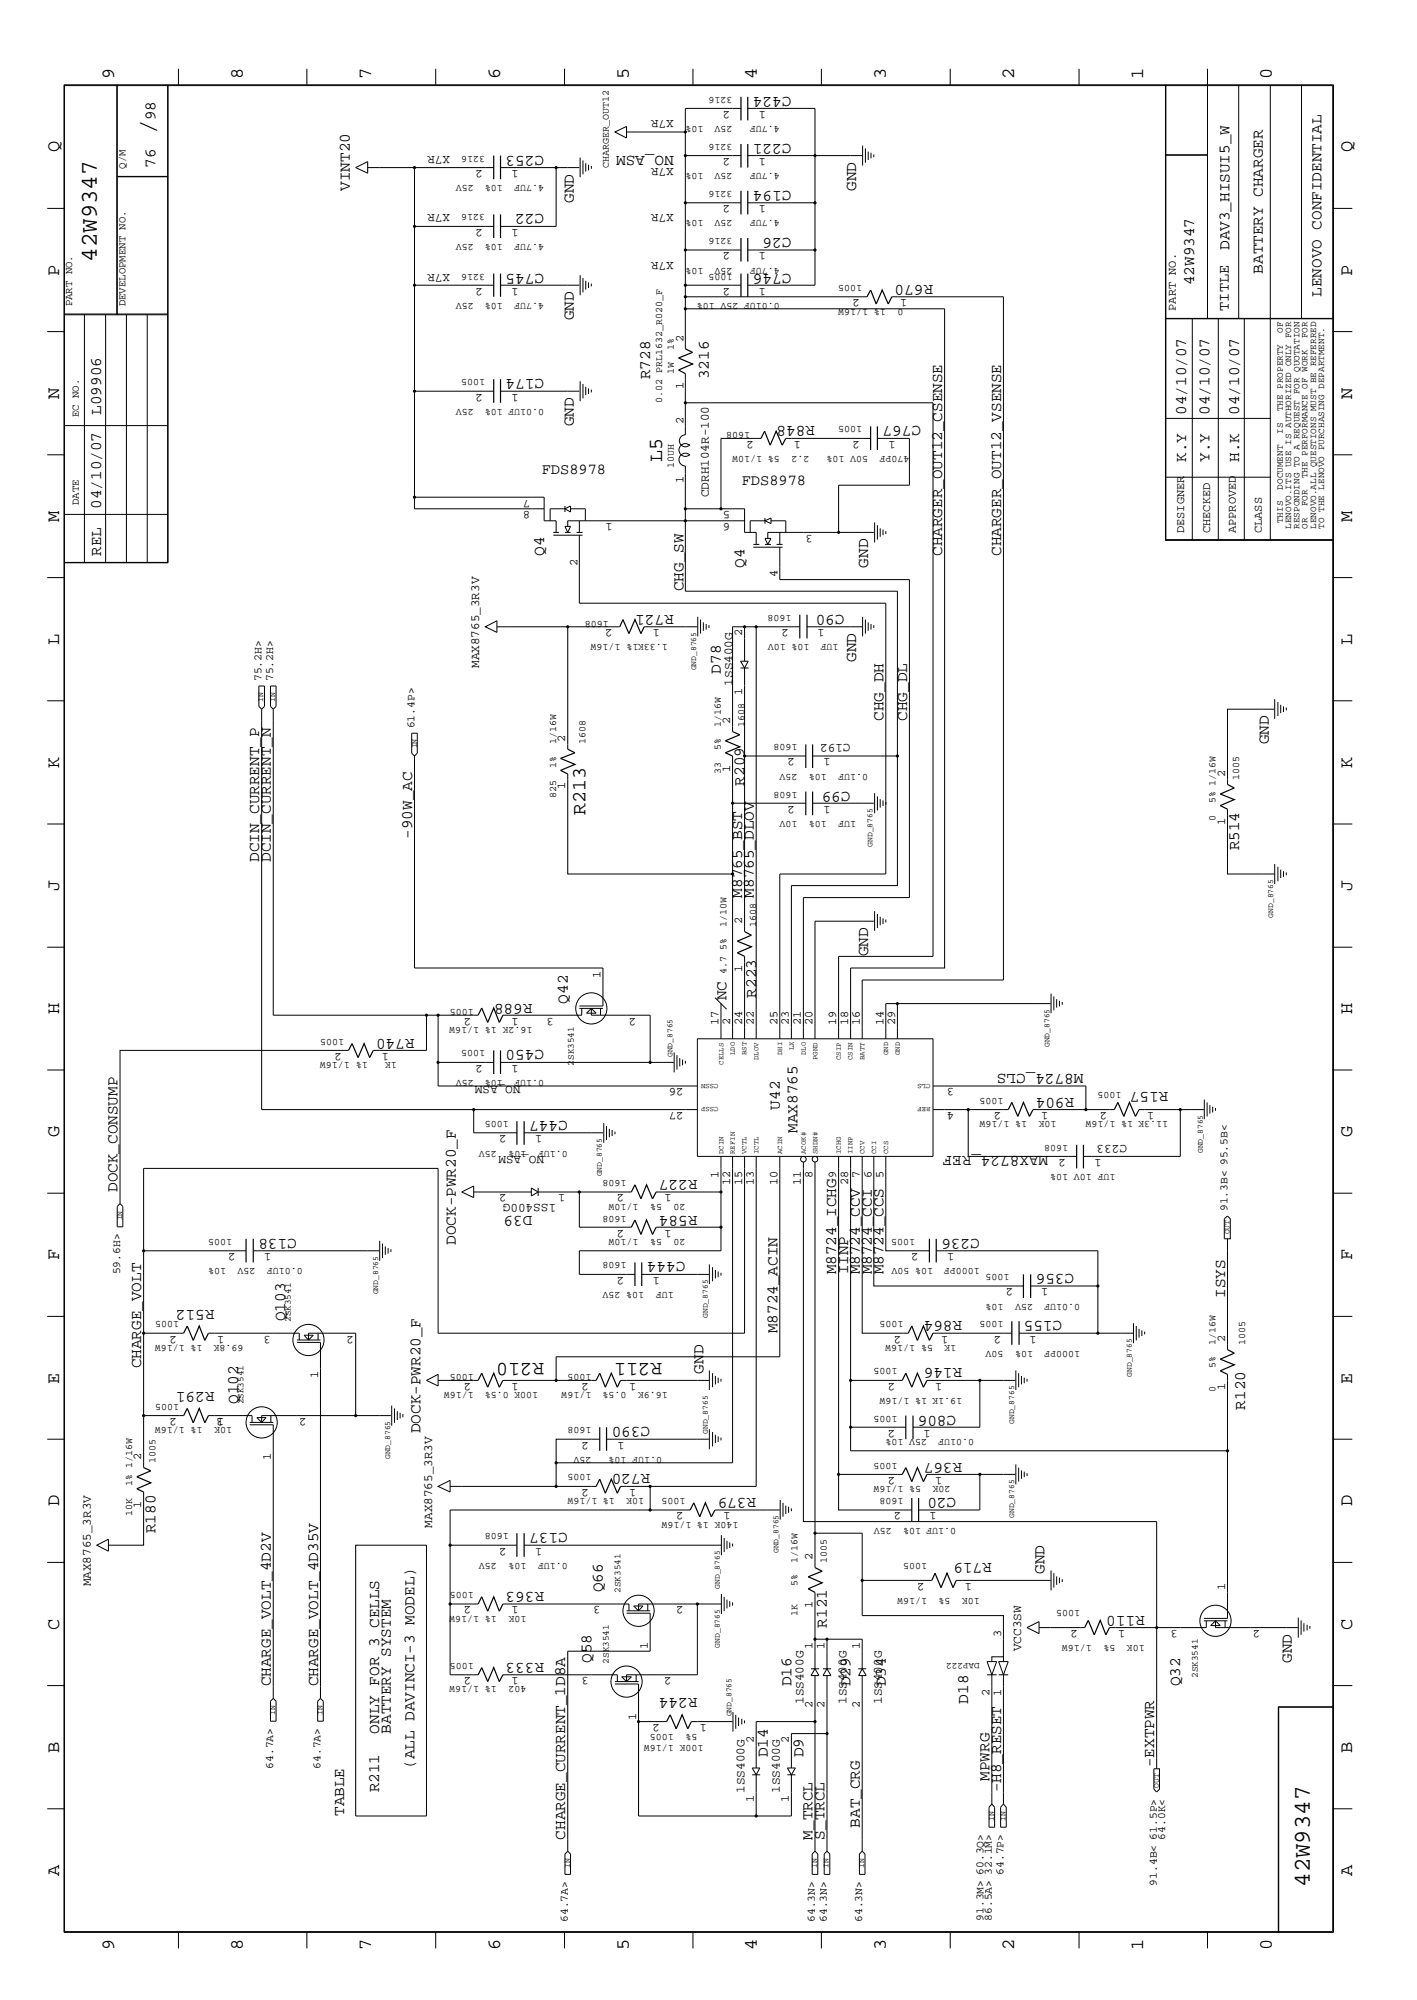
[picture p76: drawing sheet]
<svg xmlns="http://www.w3.org/2000/svg" width="300mm" height="423mm" viewBox="0 0 300 423" stroke-linecap="round" stroke-linejoin="round" font-family="sans-serif">
<defs><g id="words">
<text font-size="5.2" x="32.9" y="28.4" transform="rotate(-90 32.9 28.4)">/</text>
<g font-size="5.1">
<text x="20.5" y="55.4" transform="rotate(-90 20.5 55.4)">42W9347</text>
<text x="277.2" y="399.4" transform="rotate(-90 277.2 399.4)">42W9347</text>
</g>
<g font-size="4.2">
<text x="140.1" y="97.8" transform="rotate(-90 140.1 97.8)">L5</text>
<text x="123.9" y="172.6" transform="rotate(-90 123.9 172.6)">R213</text>
<text x="115.1" y="288.5" transform="rotate(-180 115.1 288.5)">R210</text>
<text x="140.1" y="288.5" transform="rotate(-180 140.1 288.5)">R211</text>
</g>
<g font-size="4">
<text x="24.1" y="16.7" transform="rotate(-90 24.1 16.7)">9</text>
<text x="51.4" y="16.7" transform="rotate(-90 51.4 16.7)">8</text>
<text x="78.6" y="16.7" transform="rotate(-90 78.6 16.7)">7</text>
<text x="105.8" y="16.7" transform="rotate(-90 105.8 16.7)">6</text>
<text x="133.1" y="16.7" transform="rotate(-90 133.1 16.7)">5</text>
<text x="160.2" y="16.7" transform="rotate(-90 160.2 16.7)">4</text>
<text x="187.5" y="16.7" transform="rotate(-90 187.5 16.7)">3</text>
<text x="214.6" y="16.7" transform="rotate(-90 214.6 16.7)">2</text>
<text x="241.9" y="16.7" transform="rotate(-90 241.9 16.7)">1</text>
<text x="269.2" y="16.7" transform="rotate(-90 269.2 16.7)">0</text>
<text x="12.5" y="32.3" transform="rotate(-90 12.5 32.3)">Q</text>
<text x="286.2" y="32.3" transform="rotate(-90 286.2 32.3)">Q</text>
<text x="12.5" y="58.3" transform="rotate(-90 12.5 58.3)">P</text>
<text x="286.2" y="58.3" transform="rotate(-90 286.2 58.3)">P</text>
<text x="12.5" y="84.4" transform="rotate(-90 12.5 84.4)">N</text>
<text x="286.2" y="84.4" transform="rotate(-90 286.2 84.4)">N</text>
<text x="12.5" y="110.5" transform="rotate(-90 12.5 110.5)">M</text>
<text x="286.2" y="110.5" transform="rotate(-90 286.2 110.5)">M</text>
<text x="12.5" y="136.5" transform="rotate(-90 12.5 136.5)">L</text>
<text x="286.2" y="136.5" transform="rotate(-90 286.2 136.5)">L</text>
<text x="12.5" y="162.6" transform="rotate(-90 12.5 162.6)">K</text>
<text x="286.2" y="162.6" transform="rotate(-90 286.2 162.6)">K</text>
<text x="12.5" y="188.6" transform="rotate(-90 12.5 188.6)">J</text>
<text x="286.2" y="188.6" transform="rotate(-90 286.2 188.6)">J</text>
<text x="12.5" y="214.7" transform="rotate(-90 12.5 214.7)">H</text>
<text x="286.2" y="214.7" transform="rotate(-90 286.2 214.7)">H</text>
<text x="12.5" y="240.7" transform="rotate(-90 12.5 240.7)">G</text>
<text x="286.2" y="240.7" transform="rotate(-90 286.2 240.7)">G</text>
<text x="12.5" y="266.8" transform="rotate(-90 12.5 266.8)">F</text>
<text x="286.2" y="266.8" transform="rotate(-90 286.2 266.8)">F</text>
<text x="12.5" y="292.9" transform="rotate(-90 12.5 292.9)">E</text>
<text x="286.2" y="292.9" transform="rotate(-90 286.2 292.9)">E</text>
<text x="12.5" y="318.9" transform="rotate(-90 12.5 318.9)">D</text>
<text x="286.2" y="318.9" transform="rotate(-90 286.2 318.9)">D</text>
<text x="12.5" y="344.9" transform="rotate(-90 12.5 344.9)">C</text>
<text x="286.2" y="344.9" transform="rotate(-90 286.2 344.9)">C</text>
<text x="12.5" y="371" transform="rotate(-90 12.5 371)">B</text>
<text x="286.2" y="371" transform="rotate(-90 286.2 371)">B</text>
<text x="12.5" y="397" transform="rotate(-90 12.5 397)">A</text>
<text x="286.2" y="397" transform="rotate(-90 286.2 397)">A</text>
<text x="24.1" y="412.7" transform="rotate(-90 24.1 412.7)">9</text>
<text x="51.4" y="412.7" transform="rotate(-90 51.4 412.7)">8</text>
<text x="78.6" y="412.7" transform="rotate(-90 78.6 412.7)">7</text>
<text x="105.8" y="412.7" transform="rotate(-90 105.8 412.7)">6</text>
<text x="133.1" y="412.7" transform="rotate(-90 133.1 412.7)">5</text>
<text x="160.2" y="412.7" transform="rotate(-90 160.2 412.7)">4</text>
<text x="187.5" y="412.7" transform="rotate(-90 187.5 412.7)">3</text>
<text x="214.6" y="412.7" transform="rotate(-90 214.6 412.7)">2</text>
<text x="241.9" y="412.7" transform="rotate(-90 241.9 412.7)">1</text>
<text x="269.2" y="412.7" transform="rotate(-90 269.2 412.7)">0</text>
</g>
<g font-size="3.4">
<text x="167.5" y="20.5" transform="rotate(-180 167.5 20.5)">C424</text>
<text x="32.9" y="25.5" transform="rotate(-90 32.9 25.5)">98</text>
<text x="32.9" y="35.5" transform="rotate(-90 32.9 35.5)">76</text>
<text x="115.1" y="32.9" transform="rotate(-180 115.1 32.9)">C253</text>
<text x="142.6" y="32.9" transform="rotate(-180 142.6 32.9)">NO_ASM</text>
<text x="167.5" y="30.5" transform="rotate(-180 167.5 30.5)">C221</text>
<text x="74" y="40.4" transform="rotate(-90 74 40.4)">VINT20</text>
<text x="167.5" y="40.4" transform="rotate(-180 167.5 40.4)">C194</text>
<text x="181.2" y="40.4" transform="rotate(-90 181.2 40.4)">GND</text>
<text x="115.1" y="45.4" transform="rotate(-180 115.1 45.4)">C22</text>
<text x="121.4" y="42.9" transform="rotate(-90 121.4 42.9)">GND</text>
<text x="167.5" y="50.4" transform="rotate(-180 167.5 50.4)">C26</text>
<text x="260.2" y="52.9" transform="rotate(-90 260.2 52.9)">DAV3_HISUI5_W</text>
<text x="115.1" y="57.9" transform="rotate(-180 115.1 57.9)">C745</text>
<text x="167.5" y="57.9" transform="rotate(-180 167.5 57.9)">C746</text>
<text x="267.2" y="57.9" transform="rotate(-90 267.2 57.9)">BATTERY CHARGER</text>
<text x="197.4" y="60.4" transform="rotate(-180 197.4 60.4)">R670</text>
<text x="252.7" y="60.4" transform="rotate(-90 252.7 60.4)">42W9347</text>
<text x="279.7" y="62.8" transform="rotate(-90 279.7 62.8)">LENOVO CONFIDENTIAL</text>
<text x="121.4" y="67.8" transform="rotate(-90 121.4 67.8)">GND</text>
<text x="115.1" y="80.3" transform="rotate(-180 115.1 80.3)">C174</text>
<text x="137.6" y="80.3" transform="rotate(-90 137.6 80.3)">R728</text>
<text x="150" y="80.3" transform="rotate(-90 150 80.3)">3216</text>
<text x="21.4" y="87.8" transform="rotate(-90 21.4 87.8)">L09906</text>
<text x="251" y="87.8" transform="rotate(-90 251 87.8)">04/10/07</text>
<text x="255.9" y="87.8" transform="rotate(-90 255.9 87.8)">04/10/07</text>
<text x="262.2" y="87.8" transform="rotate(-90 262.2 87.8)">04/10/07</text>
<text x="121.4" y="90.3" transform="rotate(-90 121.4 90.3)">GND</text>
<text x="172.5" y="90.3" transform="rotate(-180 172.5 90.3)">R848</text>
<text x="194.9" y="90.3" transform="rotate(-180 194.9 90.3)">C767</text>
<text x="251" y="97.8" transform="rotate(-90 251 97.8)">K.Y</text>
<text x="255.9" y="97.8" transform="rotate(-90 255.9 97.8)">Y.Y</text>
<text x="262.2" y="97.8" transform="rotate(-90 262.2 97.8)">H.K</text>
<text x="21.4" y="107.7" transform="rotate(-90 21.4 107.7)">04/10/07</text>
<text x="21.4" y="117.7" transform="rotate(-90 21.4 117.7)">REL</text>
<text x="115.1" y="117.7" transform="rotate(-90 115.1 117.7)">Q4</text>
<text x="199.4" y="117.7" transform="rotate(-90 199.4 117.7)">CHARGER_OUT12_CSENSE</text>
<text x="211.8" y="117.7" transform="rotate(-90 211.8 117.7)">CHARGER_OUT12_VSENSE</text>
<text x="144.6" y="125.1" transform="rotate(-90 144.6 125.1)">CHG_SW</text>
<text x="157.6" y="120.1" transform="rotate(-90 157.6 120.1)">Q4</text>
<text x="183.7" y="120.1" transform="rotate(-90 183.7 120.1)">GND</text>
<text x="142.6" y="130.1" transform="rotate(-180 142.6 130.1)">R721</text>
<text x="178.7" y="130.1" transform="rotate(-180 178.7 130.1)">C90</text>
<text x="152.6" y="142.6" transform="rotate(-90 152.6 142.6)">D78</text>
<text x="181.2" y="140.1" transform="rotate(-90 181.2 140.1)">GND</text>
<text x="186.9" y="152.6" transform="rotate(-90 186.9 152.6)">CHG_DH</text>
<text x="191.9" y="152.6" transform="rotate(-90 191.9 152.6)">CHG_DL</text>
<text x="268.5" y="157.6" transform="rotate(-90 268.5 157.6)">GND</text>
<text x="157.6" y="166.3" transform="rotate(-90 157.6 166.3)">R209</text>
<text x="180" y="167.6" transform="rotate(-180 180 167.6)">C99</text>
<text x="87.2" y="177.5" transform="rotate(-90 87.2 177.5)">-90W_AC</text>
<text x="54.9" y="182.5" transform="rotate(-90 54.9 182.5)">DCIN_CURRENT_P</text>
<text x="57.3" y="182.5" transform="rotate(-90 57.3 182.5)">DCIN_CURRENT_N</text>
<text x="262.2" y="180" transform="rotate(-90 262.2 180)">R514</text>
<text x="157.1" y="190" transform="rotate(-90 157.1 190)">M8765_BST</text>
<text x="159.5" y="190" transform="rotate(-90 159.5 190)">M8765_DLOV</text>
<text x="183.7" y="202.4" transform="rotate(-90 183.7 202.4)">GND</text>
<text x="112.7" y="212.4" transform="rotate(-180 112.7 212.4)">R688</text>
<text x="120.1" y="212.4" transform="rotate(-90 120.1 212.4)">Q42</text>
<text x="153.8" y="211.8" transform="rotate(-90 153.8 211.8)">NC</text>
<text x="160" y="211.2" transform="rotate(-90 160 211.2)">R223</text>
<text x="87.7" y="219.9" transform="rotate(-180 87.7 219.9)">R740</text>
<text x="115.1" y="222.3" transform="rotate(-180 115.1 222.3)">C450</text>
<text x="229.3" y="227.3" transform="rotate(-180 229.3 227.3)">M8724_CLS</text>
<text x="227.3" y="232.3" transform="rotate(-180 227.3 232.3)">R904</text>
<text x="247.2" y="231.1" transform="rotate(-180 247.2 231.1)">R157</text>
<text x="120.1" y="237.3" transform="rotate(-180 120.1 237.3)">C447</text>
<text x="165" y="234.9" transform="rotate(-90 165 234.9)">U42</text>
<text x="168.7" y="239.8" transform="rotate(-90 168.7 239.8)">MAX8765</text>
<text x="221.8" y="244.8" transform="rotate(-180 221.8 244.8)">MAX8724_REF</text>
<text x="147.6" y="249.8" transform="rotate(-180 147.6 249.8)">R227</text>
<text x="24.9" y="252.3" transform="rotate(-90 24.9 252.3)">DOCK_CONSUMP</text>
<text x="112.7" y="257.3" transform="rotate(-180 112.7 257.3)">D39</text>
<text x="147.6" y="257.3" transform="rotate(-180 147.6 257.3)">R584</text>
<text x="62.8" y="262.2" transform="rotate(-180 62.8 262.2)">C138</text>
<text x="96.4" y="263.5" transform="rotate(-90 96.4 263.5)">DOCK-PWR20_F</text>
<text x="207.3" y="262.2" transform="rotate(-180 207.3 262.2)">C236</text>
<text x="145" y="267.2" transform="rotate(-180 145 267.2)">C444</text>
<text x="177" y="269.7" transform="rotate(-90 177 269.7)">M8724_ICHG</text>
<text x="179.5" y="269.7" transform="rotate(-90 179.5 269.7)">IINP</text>
<text x="181.9" y="269.7" transform="rotate(-90 181.9 269.7)">M8724_CCV</text>
<text x="184.5" y="269.7" transform="rotate(-90 184.5 269.7)">M8724_CCI</text>
<text x="186.9" y="269.7" transform="rotate(-90 186.9 269.7)">M8724_CCS</text>
<text x="227.3" y="269.7" transform="rotate(-180 227.3 269.7)">C356</text>
<text x="259.2" y="274.7" transform="rotate(-90 259.2 274.7)">ISYS</text>
<text x="45.4" y="277.2" transform="rotate(-180 45.4 277.2)">R512</text>
<text x="60.4" y="279.7" transform="rotate(-90 60.4 279.7)">Q103</text>
<text x="203.6" y="279.7" transform="rotate(-180 203.6 279.7)">R864</text>
<text x="224.8" y="279.7" transform="rotate(-180 224.8 279.7)">C155</text>
<text x="164.5" y="282.2" transform="rotate(-90 164.5 282.2)">M8724_ACIN</text>
<text x="29.9" y="289.6" transform="rotate(-90 29.9 289.6)">CHARGE_VOLT</text>
<text x="148.8" y="290.7" transform="rotate(-90 148.8 290.7)">GND</text>
<text x="203.6" y="289.6" transform="rotate(-180 203.6 289.6)">R146</text>
<text x="45.4" y="294.6" transform="rotate(-180 45.4 294.6)">R291</text>
<text x="50.4" y="297.2" transform="rotate(-90 50.4 297.2)">Q102</text>
<text x="202.4" y="299.6" transform="rotate(-180 202.4 299.6)">C806</text>
<text x="263.5" y="298.4" transform="rotate(-90 263.5 298.4)">R120</text>
<text x="89" y="303.4" transform="rotate(-90 89 303.4)">DOCK-PWR20_F</text>
<text x="137.6" y="302.1" transform="rotate(-180 137.6 302.1)">C390</text>
<text x="203.6" y="309.6" transform="rotate(-180 203.6 309.6)">R367</text>
<text x="137.6" y="312.1" transform="rotate(-180 137.6 312.1)">R720</text>
<text x="160" y="317.1" transform="rotate(-180 160 317.1)">R379</text>
<text x="202.4" y="317.1" transform="rotate(-180 202.4 317.1)">C20</text>
<text x="32.9" y="324.5" transform="rotate(-90 32.9 324.5)">R180</text>
<text x="120.1" y="324.5" transform="rotate(-180 120.1 324.5)">C137</text>
<text x="209.9" y="330.8" transform="rotate(-180 209.9 330.8)">R719</text>
<text x="221.1" y="333.2" transform="rotate(-90 221.1 333.2)">GND</text>
<text x="115.1" y="337.1" transform="rotate(-180 115.1 337.1)">R363</text>
<text x="127.6" y="337.1" transform="rotate(-90 127.6 337.1)">Q66</text>
<text x="242.2" y="342" transform="rotate(-180 242.2 342)">R110</text>
<text x="175" y="344.5" transform="rotate(-90 175 344.5)">R121</text>
<text x="115.1" y="352" transform="rotate(-180 115.1 352)">R333</text>
<text x="125.1" y="352" transform="rotate(-90 125.1 352)">Q58</text>
<text x="273.4" y="352" transform="rotate(-90 273.4 352)">GND</text>
<text x="57.3" y="357" transform="rotate(-90 57.3 357)">CHARGE_VOLT_4D2V</text>
<text x="67.3" y="357" transform="rotate(-90 67.3 357)">CHARGE_VOLT_4D35V</text>
<text x="147.6" y="359.5" transform="rotate(-180 147.6 359.5)">R244</text>
<text x="167.5" y="357" transform="rotate(-90 167.5 357)">D16</text>
<text x="180" y="357" transform="rotate(-90 180 357)">D29</text>
<text x="187.5" y="357" transform="rotate(-90 187.5 357)">D34</text>
<text x="249.8" y="357" transform="rotate(-90 249.8 357)">Q32</text>
<text x="204.9" y="360.6" transform="rotate(-90 204.9 360.6)">D18</text>
<text x="80.3" y="366.9" transform="rotate(-90 80.3 366.9)">ONLY FOR 3 CELLS</text>
<text x="82.7" y="366.9" transform="rotate(-90 82.7 366.9)">BATTERY SYSTEM</text>
<text x="162.5" y="371.9" transform="rotate(-90 162.5 371.9)">D14</text>
<text x="170" y="371.9" transform="rotate(-90 170 371.9)">D9</text>
<text x="87.7" y="374.4" transform="rotate(-90 87.7 374.4)">(ALL DAVINCI-3 MODEL)</text>
<text x="209.4" y="376.9" transform="rotate(-90 209.4 376.9)">MPWRG</text>
<text x="244.3" y="374.1" transform="rotate(-90 244.3 374.1)">-EXTPWR</text>
<text x="80.3" y="379.4" transform="rotate(-90 80.3 379.4)">R211</text>
<text x="211.8" y="379.4" transform="rotate(-90 211.8 379.4)">-H8_RESET</text>
<text x="72.8" y="384.4" transform="rotate(-90 72.8 384.4)">TABLE</text>
<text x="119.6" y="389.4" transform="rotate(-90 119.6 389.4)">CHARGE_CURRENT_1D8A</text>
<text x="172" y="389.4" transform="rotate(-90 172 389.4)">M_TRCL</text>
<text x="174.5" y="389.4" transform="rotate(-90 174.5 389.4)">S_TRCL</text>
<text x="181.9" y="386.8" transform="rotate(-90 181.9 386.8)">BAT_CRG</text>
</g>
<g font-size="3.2">
<text x="260" y="65.8" transform="rotate(-90 260 65.8)">TITLE</text>
<text x="114.6" y="100.2">FDS8978</text>
<text x="157" y="102.7">FDS8978</text>
</g>
<g font-size="2.7">
<text x="142.6" y="25.5" transform="rotate(-180 142.6 25.5)">X7R</text>
<text x="95.2" y="32.9" transform="rotate(-180 95.2 32.9)">X7R</text>
<text x="142.6" y="35.5" transform="rotate(-180 142.6 35.5)">X7R</text>
<text x="95.2" y="45.4" transform="rotate(-180 95.2 45.4)">X7R</text>
<text x="142.6" y="45.4" transform="rotate(-180 142.6 45.4)">X7R</text>
<text x="95.2" y="57.9" transform="rotate(-180 95.2 57.9)">X7R</text>
<text x="142.6" y="55.4" transform="rotate(-180 142.6 55.4)">X7R</text>
<text x="150" y="105.2" transform="rotate(-90 150 105.2)">CDRH104R-100</text>
<text x="101.4" y="141.4" transform="rotate(-90 101.4 141.4)">MAX8765_3R3V</text>
<text x="155" y="145.1" transform="rotate(-90 155 145.1)">1SS400G</text>
<text x="180" y="157.6" transform="rotate(-180 180 157.6)">C192</text>
<text x="110.2" y="229.9" transform="rotate(-180 110.2 229.9)">NO_ASM</text>
<text x="115.1" y="244.8" transform="rotate(-180 115.1 244.8)">NO_ASM</text>
<text x="238.5" y="242.3" transform="rotate(-180 238.5 242.3)">C233</text>
<text x="117.7" y="254.8" transform="rotate(-180 117.7 254.8)">1SS400G</text>
<text x="91.4" y="323.3" transform="rotate(-90 91.4 323.3)">MAX8765_3R3V</text>
<text x="19.2" y="335.8" transform="rotate(-90 19.2 335.8)">MAX8765_3R3V</text>
<text x="216.1" y="349.5" transform="rotate(-90 216.1 349.5)">VCC3SW</text>
<text x="170" y="360.7" transform="rotate(-90 170 360.7)">1SS400G</text>
<text x="179.2" y="360.7" transform="rotate(-90 179.2 360.7)">1SS400G</text>
<text x="186.6" y="360.7" transform="rotate(-90 186.6 360.7)">1SS400G</text>
<text x="157.6" y="379.5" transform="rotate(-90 157.6 379.5)">1SS400G</text>
<text x="165" y="379.5" transform="rotate(-90 165 379.5)">1SS400G</text>
</g>
<g font-size="2.5">
<text x="154.5" y="23.5" transform="rotate(-180 154.5 23.5)">2</text>
<text x="162.1" y="23.5" transform="rotate(-180 162.1 23.5)">1</text>
<text x="102.2" y="35.9" transform="rotate(-180 102.2 35.9)">2</text>
<text x="109.7" y="35.9" transform="rotate(-180 109.7 35.9)">1</text>
<text x="154.5" y="33.4" transform="rotate(-180 154.5 33.4)">2</text>
<text x="162.1" y="33.4" transform="rotate(-180 162.1 33.4)">1</text>
<text x="154.5" y="43.4" transform="rotate(-180 154.5 43.4)">2</text>
<text x="162.1" y="43.4" transform="rotate(-180 162.1 43.4)">1</text>
<text x="102.2" y="48.4" transform="rotate(-180 102.2 48.4)">2</text>
<text x="109.7" y="48.4" transform="rotate(-180 109.7 48.4)">1</text>
<text x="154.5" y="53.4" transform="rotate(-180 154.5 53.4)">2</text>
<text x="162.1" y="53.4" transform="rotate(-180 162.1 53.4)">1</text>
<text x="102.2" y="60.9" transform="rotate(-180 102.2 60.9)">2</text>
<text x="109.7" y="60.9" transform="rotate(-180 109.7 60.9)">1</text>
<text x="154.5" y="60.9" transform="rotate(-180 154.5 60.9)">2</text>
<text x="162.1" y="60.9" transform="rotate(-180 162.1 60.9)">1</text>
<text x="181.9" y="63.3" transform="rotate(-180 181.9 63.3)">2</text>
<text x="191.9" y="63.3" transform="rotate(-180 191.9 63.3)">1</text>
<text x="248.8" y="65.8" transform="rotate(-90 248.8 65.8)">PART NO.</text>
<text x="144.6" y="72.3" transform="rotate(-90 144.6 72.3)">2</text>
<text x="102.2" y="83.3" transform="rotate(-180 102.2 83.3)">2</text>
<text x="109.7" y="83.3" transform="rotate(-180 109.7 83.3)">1</text>
<text x="144.6" y="82.3" transform="rotate(-90 144.6 82.3)">1</text>
<text x="144.6" y="89.7" transform="rotate(-90 144.6 89.7)">2</text>
<text x="159.5" y="93.3" transform="rotate(-180 159.5 93.3)">2</text>
<text x="169.5" y="93.3" transform="rotate(-180 169.5 93.3)">1</text>
<text x="181.9" y="93.3" transform="rotate(-180 181.9 93.3)">2</text>
<text x="189.5" y="93.3" transform="rotate(-180 189.5 93.3)">1</text>
<text x="112.2" y="105.7" transform="rotate(-180 112.2 105.7)">7</text>
<text x="144.6" y="102.3" transform="rotate(-90 144.6 102.3)">1</text>
<text x="112.2" y="108.2" transform="rotate(-180 112.2 108.2)">8</text>
<text x="129.6" y="110.7" transform="rotate(-180 129.6 110.7)">1</text>
<text x="154.5" y="108.2" transform="rotate(-180 154.5 108.2)">5</text>
<text x="154.5" y="110.7" transform="rotate(-180 154.5 110.7)">6</text>
<text x="172" y="113.2" transform="rotate(-180 172 113.2)">3</text>
<text x="250.6" y="112.9" transform="rotate(-90 250.6 112.9)">DESIGNER</text>
<text x="256.1" y="112.9" transform="rotate(-90 256.1 112.9)">CHECKED</text>
<text x="261.5" y="112.9" transform="rotate(-90 261.5 112.9)">APPROVED</text>
<text x="267" y="112.9" transform="rotate(-90 267 112.9)">CLASS</text>
<text x="122.2" y="119.7" transform="rotate(-90 122.2 119.7)">2</text>
<text x="164.5" y="122.2" transform="rotate(-90 164.5 122.2)">4</text>
<text x="129.6" y="133.2" transform="rotate(-180 129.6 133.2)">2</text>
<text x="139.6" y="133.2" transform="rotate(-180 139.6 133.2)">1</text>
<text x="157.1" y="134.6" transform="rotate(-90 157.1 134.6)">2</text>
<text x="167" y="133.2" transform="rotate(-180 167 133.2)">2</text>
<text x="174.5" y="133.2" transform="rotate(-180 174.5 133.2)">1</text>
<text x="157.1" y="147.2" transform="rotate(-90 157.1 147.2)">1</text>
<text x="154.5" y="153.3" transform="rotate(-90 154.5 153.3)">2</text>
<text x="119.6" y="157.1" transform="rotate(-90 119.6 157.1)">2</text>
<text x="168.2" y="160.5" transform="rotate(-180 168.2 160.5)">2</text>
<text x="175.8" y="160.5" transform="rotate(-180 175.8 160.5)">1</text>
<text x="119.6" y="167" transform="rotate(-90 119.6 167)">1</text>
<text x="154.5" y="163.3" transform="rotate(-90 154.5 163.3)">1</text>
<text x="259.2" y="164.5" transform="rotate(-90 259.2 164.5)">2</text>
<text x="168.2" y="170.5" transform="rotate(-180 168.2 170.5)">2</text>
<text x="175.8" y="170.5" transform="rotate(-180 175.8 170.5)">1</text>
<text x="259.2" y="174.6" transform="rotate(-90 259.2 174.6)">1</text>
<text x="157.1" y="195.7" transform="rotate(-90 157.1 195.7)">2</text>
<text x="127.1" y="206.9" transform="rotate(-90 127.1 206.9)">1</text>
<text x="157.1" y="205.7" transform="rotate(-90 157.1 205.7)">1</text>
<text x="99.7" y="215.4" transform="rotate(-180 99.7 215.4)">2</text>
<text x="109.7" y="215.4" transform="rotate(-180 109.7 215.4)">1</text>
<text x="117.2" y="215.4" transform="rotate(-180 117.2 215.4)">3</text>
<text x="134.6" y="215.4" transform="rotate(-180 134.6 215.4)">2</text>
<text x="152.1" y="216.9" transform="rotate(-90 152.1 216.9)">17</text>
<text x="154.5" y="216.9" transform="rotate(-90 154.5 216.9)">2</text>
<text x="157.1" y="216.9" transform="rotate(-90 157.1 216.9)">24</text>
<text x="159.5" y="216.9" transform="rotate(-90 159.5 216.9)">22</text>
<text x="164.5" y="216.9" transform="rotate(-90 164.5 216.9)">25</text>
<text x="167" y="216.9" transform="rotate(-90 167 216.9)">23</text>
<text x="169.5" y="216.9" transform="rotate(-90 169.5 216.9)">21</text>
<text x="172" y="216.9" transform="rotate(-90 172 216.9)">20</text>
<text x="177" y="216.9" transform="rotate(-90 177 216.9)">19</text>
<text x="179.5" y="216.9" transform="rotate(-90 179.5 216.9)">18</text>
<text x="181.9" y="216.9" transform="rotate(-90 181.9 216.9)">16</text>
<text x="186.9" y="216.9" transform="rotate(-90 186.9 216.9)">14</text>
<text x="189.4" y="216.9" transform="rotate(-90 189.4 216.9)">29</text>
<text x="72.3" y="222.8" transform="rotate(-180 72.3 222.8)">2</text>
<text x="82.3" y="222.8" transform="rotate(-180 82.3 222.8)">1</text>
<text x="102.2" y="225.4" transform="rotate(-180 102.2 225.4)">2</text>
<text x="109.7" y="225.4" transform="rotate(-180 109.7 225.4)">1</text>
<text x="144.6" y="230.4" transform="rotate(-180 144.6 230.4)">26</text>
<text x="201.9" y="230.4" transform="rotate(-180 201.9 230.4)">3</text>
<text x="144.6" y="235.3" transform="rotate(-180 144.6 235.3)">27</text>
<text x="201.9" y="235.3" transform="rotate(-180 201.9 235.3)">4</text>
<text x="211.8" y="235.3" transform="rotate(-180 211.8 235.3)">2</text>
<text x="221.8" y="235.3" transform="rotate(-180 221.8 235.3)">1</text>
<text x="234.3" y="235.3" transform="rotate(-180 234.3 235.3)">2</text>
<text x="244.3" y="235.3" transform="rotate(-180 244.3 235.3)">1</text>
<text x="107.2" y="240.3" transform="rotate(-180 107.2 240.3)">2</text>
<text x="114.7" y="240.3" transform="rotate(-180 114.7 240.3)">1</text>
<text x="225.6" y="245.3" transform="rotate(-180 225.6 245.3)">2</text>
<text x="233.1" y="245.3" transform="rotate(-180 233.1 245.3)">1</text>
<text x="152.1" y="249.3" transform="rotate(-90 152.1 249.3)">1</text>
<text x="154.5" y="250.9" transform="rotate(-90 154.5 250.9)">12</text>
<text x="157.1" y="250.9" transform="rotate(-90 157.1 250.9)">15</text>
<text x="159.5" y="250.9" transform="rotate(-90 159.5 250.9)">13</text>
<text x="164.5" y="250.9" transform="rotate(-90 164.5 250.9)">10</text>
<text x="169.5" y="250.9" transform="rotate(-90 169.5 250.9)">11</text>
<text x="172" y="249.3" transform="rotate(-90 172 249.3)">8</text>
<text x="177" y="249.3" transform="rotate(-90 177 249.3)">9</text>
<text x="179.5" y="250.9" transform="rotate(-90 179.5 250.9)">28</text>
<text x="181.9" y="249.3" transform="rotate(-90 181.9 249.3)">7</text>
<text x="184.5" y="249.3" transform="rotate(-90 184.5 249.3)">6</text>
<text x="186.9" y="249.3" transform="rotate(-90 186.9 249.3)">5</text>
<text x="107.2" y="252.8" transform="rotate(-180 107.2 252.8)">2</text>
<text x="119.6" y="252.8" transform="rotate(-180 119.6 252.8)">1</text>
<text x="132.1" y="252.8" transform="rotate(-180 132.1 252.8)">2</text>
<text x="142.1" y="252.8" transform="rotate(-180 142.1 252.8)">1</text>
<text x="132.1" y="260.3" transform="rotate(-180 132.1 260.3)">2</text>
<text x="142.1" y="260.3" transform="rotate(-180 142.1 260.3)">1</text>
<text x="49.9" y="265.3" transform="rotate(-180 49.9 265.3)">2</text>
<text x="57.4" y="265.3" transform="rotate(-180 57.4 265.3)">1</text>
<text x="194.4" y="265.3" transform="rotate(-180 194.4 265.3)">2</text>
<text x="201.9" y="265.3" transform="rotate(-180 201.9 265.3)">1</text>
<text x="132.1" y="270.3" transform="rotate(-180 132.1 270.3)">2</text>
<text x="139.6" y="270.3" transform="rotate(-180 139.6 270.3)">1</text>
<text x="214.4" y="272.7" transform="rotate(-180 214.4 272.7)">2</text>
<text x="221.8" y="272.7" transform="rotate(-180 221.8 272.7)">1</text>
<text x="37.4" y="282.7" transform="rotate(-180 37.4 282.7)">2</text>
<text x="47.4" y="282.7" transform="rotate(-180 47.4 282.7)">1</text>
<text x="57.3" y="282.7" transform="rotate(-180 57.3 282.7)">3</text>
<text x="74.8" y="282.7" transform="rotate(-180 74.8 282.7)">2</text>
<text x="190.7" y="282.7" transform="rotate(-180 190.7 282.7)">2</text>
<text x="200.7" y="282.7" transform="rotate(-180 200.7 282.7)">1</text>
<text x="211.8" y="282.7" transform="rotate(-180 211.8 282.7)">2</text>
<text x="219.4" y="282.7" transform="rotate(-180 219.4 282.7)">1</text>
<text x="259.2" y="284.1" transform="rotate(-90 259.2 284.1)">2</text>
<text x="67.3" y="291.7" transform="rotate(-90 67.3 291.7)">1</text>
<text x="99.7" y="292.7" transform="rotate(-180 99.7 292.7)">2</text>
<text x="109.7" y="292.7" transform="rotate(-180 109.7 292.7)">1</text>
<text x="124.6" y="292.7" transform="rotate(-180 124.6 292.7)">2</text>
<text x="134.6" y="292.7" transform="rotate(-180 134.6 292.7)">1</text>
<text x="189.4" y="292.7" transform="rotate(-180 189.4 292.7)">2</text>
<text x="199.4" y="292.7" transform="rotate(-180 199.4 292.7)">1</text>
<text x="259.2" y="294.2" transform="rotate(-90 259.2 294.2)">1</text>
<text x="37.4" y="300.1" transform="rotate(-180 37.4 300.1)">2</text>
<text x="47.3" y="300.1" transform="rotate(-180 47.3 300.1)">3</text>
<text x="47.4" y="300.1" transform="rotate(-180 47.4 300.1)">1</text>
<text x="64.9" y="300.1" transform="rotate(-180 64.9 300.1)">2</text>
<text x="124.6" y="305.1" transform="rotate(-180 124.6 305.1)">2</text>
<text x="132.2" y="305.1" transform="rotate(-180 132.2 305.1)">1</text>
<text x="189.4" y="302.6" transform="rotate(-180 189.4 302.6)">2</text>
<text x="196.9" y="302.6" transform="rotate(-180 196.9 302.6)">1</text>
<text x="29.9" y="309.1" transform="rotate(-90 29.9 309.1)">2</text>
<text x="57.3" y="309.1" transform="rotate(-90 57.3 309.1)">1</text>
<text x="124.6" y="315.1" transform="rotate(-180 124.6 315.1)">2</text>
<text x="134.6" y="315.1" transform="rotate(-180 134.6 315.1)">1</text>
<text x="189.4" y="312.6" transform="rotate(-180 189.4 312.6)">2</text>
<text x="199.4" y="312.6" transform="rotate(-180 199.4 312.6)">1</text>
<text x="29.9" y="319.1" transform="rotate(-90 29.9 319.1)">1</text>
<text x="144.6" y="320" transform="rotate(-180 144.6 320)">2</text>
<text x="154.6" y="320" transform="rotate(-180 154.6 320)">1</text>
<text x="190.7" y="320" transform="rotate(-180 190.7 320)">2</text>
<text x="198.2" y="320" transform="rotate(-180 198.2 320)">1</text>
<text x="107.2" y="327.6" transform="rotate(-180 107.2 327.6)">2</text>
<text x="114.7" y="327.6" transform="rotate(-180 114.7 327.6)">1</text>
<text x="172" y="330.3" transform="rotate(-90 172 330.3)">2</text>
<text x="195.7" y="335" transform="rotate(-180 195.7 335)">2</text>
<text x="205.7" y="335" transform="rotate(-180 205.7 335)">1</text>
<text x="99.7" y="340" transform="rotate(-180 99.7 340)">2</text>
<text x="109.7" y="340" transform="rotate(-180 109.7 340)">1</text>
<text x="127.1" y="340" transform="rotate(-180 127.1 340)">3</text>
<text x="144.6" y="340" transform="rotate(-180 144.6 340)">2</text>
<text x="172" y="340.3" transform="rotate(-90 172 340.3)">1</text>
<text x="259.2" y="336.5" transform="rotate(-90 259.2 336.5)">1</text>
<text x="211.8" y="346.5" transform="rotate(-90 211.8 346.5)">3</text>
<text x="228.1" y="345" transform="rotate(-180 228.1 345)">2</text>
<text x="238.1" y="345" transform="rotate(-180 238.1 345)">1</text>
<text x="249.3" y="345" transform="rotate(-180 249.3 345)">3</text>
<text x="266.7" y="345" transform="rotate(-180 266.7 345)">2</text>
<text x="137.1" y="349" transform="rotate(-90 137.1 349)">1</text>
<text x="172" y="349" transform="rotate(-90 172 349)">1</text>
<text x="174.5" y="349" transform="rotate(-90 174.5 349)">1</text>
<text x="181.9" y="349" transform="rotate(-90 181.9 349)">1</text>
<text x="99.7" y="355" transform="rotate(-180 99.7 355)">2</text>
<text x="109.7" y="355" transform="rotate(-180 109.7 355)">1</text>
<text x="124.6" y="355" transform="rotate(-180 124.6 355)">3</text>
<text x="142.1" y="355" transform="rotate(-180 142.1 355)">2</text>
<text x="209.4" y="359" transform="rotate(-90 209.4 359)">2</text>
<text x="211.8" y="359" transform="rotate(-90 211.8 359)">1</text>
<text x="134.6" y="364" transform="rotate(-90 134.6 364)">1</text>
<text x="139.6" y="364.9" transform="rotate(-180 139.6 364.9)">2</text>
<text x="149.6" y="364.9" transform="rotate(-180 149.6 364.9)">1</text>
<text x="172" y="361.4" transform="rotate(-90 172 361.4)">2</text>
<text x="174.5" y="361.4" transform="rotate(-90 174.5 361.4)">2</text>
<text x="181.9" y="361.4" transform="rotate(-90 181.9 361.4)">2</text>
<text x="159.5" y="368.9" transform="rotate(-90 159.5 368.9)">2</text>
<text x="167" y="368.9" transform="rotate(-90 167 368.9)">2</text>
<text x="159.5" y="381.4" transform="rotate(-90 159.5 381.4)">1</text>
<text x="167" y="381.4" transform="rotate(-90 167 381.4)">1</text>
</g>
<g font-size="2.4">
<text x="55.4" y="144.2" transform="rotate(-90 55.4 144.2)">75.2H&gt;</text>
<text x="57.8" y="144.2" transform="rotate(-90 57.8 144.2)">75.2H&gt;</text>
<text x="87.7" y="154.2" transform="rotate(-90 87.7 154.2)">61.4P&gt;</text>
<text x="259.8" y="256.4" transform="rotate(-90 259.8 256.4)">91.3B&lt; 95.5B&lt;</text>
<text x="25.4" y="269.7" transform="rotate(-90 25.4 269.7)">59.6H&gt;</text>
<text x="57.8" y="374.4" transform="rotate(-90 57.8 374.4)">64.7A&gt;</text>
<text x="67.8" y="374.4" transform="rotate(-90 67.8 374.4)">64.7A&gt;</text>
<text x="246.5" y="389.4" transform="rotate(-90 246.5 389.4)">64.0K&lt;</text>
<text x="212.3" y="396.8" transform="rotate(-90 212.3 396.8)">64.7P&gt;</text>
<text x="244.8" y="399.1" transform="rotate(-90 244.8 399.1)">91.4B&lt; 61.5P&gt;</text>
<text x="120.1" y="406.8" transform="rotate(-90 120.1 406.8)">64.7A&gt;</text>
<text x="172.5" y="406.8" transform="rotate(-90 172.5 406.8)">64.3N&gt;</text>
<text x="175" y="406.8" transform="rotate(-90 175 406.8)">64.3N&gt;</text>
<text x="182.5" y="406.8" transform="rotate(-90 182.5 406.8)">64.3N&gt;</text>
<text x="208.1" y="406.6" transform="rotate(-90 208.1 406.6)">91.3M&gt; 60.3Q&gt;</text>
<text x="209.9" y="406.6" transform="rotate(-90 209.9 406.6)">86.5A&gt; 32.1M&gt;</text>
</g>
<g font-size="2.3">
<text x="26.6" y="35.7" transform="rotate(-90 26.6 35.7)">Q/M</text>
<text x="15.2" y="64.9" transform="rotate(-90 15.2 64.9)">PART NO.</text>
<text x="26.6" y="64.9" transform="rotate(-90 26.6 64.9)">DEVELOPMENT NO.</text>
<text x="16.7" y="88.3" transform="rotate(-90 16.7 88.3)">EC NO.</text>
<text x="16.7" y="106.9" transform="rotate(-90 16.7 106.9)">DATE</text>
</g>
<g font-size="2.1">
<text x="155" y="20.5" transform="rotate(-180 155 20.5)">3216</text>
<text x="148.8" y="26.8" transform="rotate(-180 148.8 26.8)">10%</text>
<text x="155" y="26.8" transform="rotate(-180 155 26.8)">25V</text>
<text x="165" y="26.8" transform="rotate(-180 165 26.8)">4.7UF</text>
<text x="102.7" y="32.9" transform="rotate(-180 102.7 32.9)">3216</text>
<text x="128.9" y="35.5" transform="rotate(-90 128.9 35.5)">CHARGER_OUT12</text>
<text x="155" y="30.5" transform="rotate(-180 155 30.5)">3216</text>
<text x="100.2" y="39.2" transform="rotate(-180 100.2 39.2)">25V</text>
<text x="106.4" y="39.2" transform="rotate(-180 106.4 39.2)">10%</text>
<text x="115.1" y="39.2" transform="rotate(-180 115.1 39.2)">4.7UF</text>
<text x="148.8" y="36.7" transform="rotate(-180 148.8 36.7)">10%</text>
<text x="155" y="36.7" transform="rotate(-180 155 36.7)">25V</text>
<text x="155" y="40.4" transform="rotate(-180 155 40.4)">3216</text>
<text x="165" y="36.7" transform="rotate(-180 165 36.7)">4.7UF</text>
<text x="102.7" y="45.4" transform="rotate(-180 102.7 45.4)">3216</text>
<text x="148.8" y="46.7" transform="rotate(-180 148.8 46.7)">10%</text>
<text x="155" y="46.7" transform="rotate(-180 155 46.7)">25V</text>
<text x="165" y="46.7" transform="rotate(-180 165 46.7)">4.7UF</text>
<text x="100.2" y="51.6" transform="rotate(-180 100.2 51.6)">25V</text>
<text x="106.4" y="51.6" transform="rotate(-180 106.4 51.6)">10%</text>
<text x="115.1" y="51.6" transform="rotate(-180 115.1 51.6)">4.7UF</text>
<text x="155" y="50.4" transform="rotate(-180 155 50.4)">3216</text>
<text x="102.7" y="57.9" transform="rotate(-180 102.7 57.9)">3216</text>
<text x="148.8" y="56.6" transform="rotate(-180 148.8 56.6)">10%</text>
<text x="155" y="56.6" transform="rotate(-180 155 56.6)">25V</text>
<text x="155" y="57.9" transform="rotate(-180 155 57.9)">1005</text>
<text x="165" y="56.6" transform="rotate(-180 165 56.6)">4.7UF</text>
<text x="100.2" y="64.1" transform="rotate(-180 100.2 64.1)">25V</text>
<text x="106.4" y="64.1" transform="rotate(-180 106.4 64.1)">10%</text>
<text x="115.1" y="64.1" transform="rotate(-180 115.1 64.1)">4.7UF</text>
<text x="165" y="64.1" transform="rotate(-180 165 64.1)">0.01UF 25V 10%</text>
<text x="182.5" y="60.4" transform="rotate(-180 182.5 60.4)">1005</text>
<text x="187.5" y="65.4" transform="rotate(-180 187.5 65.4)">1% 1/16W</text>
<text x="191.2" y="65.4" transform="rotate(-180 191.2 65.4)">0</text>
<text x="142.6" y="74.1" transform="rotate(-90 142.6 74.1)">1%</text>
<text x="102.7" y="80.3" transform="rotate(-180 102.7 80.3)">1005</text>
<text x="142.6" y="79.1" transform="rotate(-90 142.6 79.1)">1W</text>
<text x="100.2" y="86.5" transform="rotate(-180 100.2 86.5)">25V</text>
<text x="115.1" y="86.5" transform="rotate(-180 115.1 86.5)">0.01UF 10%</text>
<text x="140.1" y="85.3" transform="rotate(-90 140.1 85.3)">0.02 PRL1632_R020_F</text>
<text x="158.7" y="91.5" transform="rotate(-180 158.7 91.5)">1608</text>
<text x="182.5" y="90.3" transform="rotate(-180 182.5 90.3)">1005</text>
<text x="142.6" y="99" transform="rotate(-90 142.6 99)">10UH</text>
<text x="165" y="96.5" transform="rotate(-180 165 96.5)">5% 1/10W</text>
<text x="171.3" y="96.5" transform="rotate(-180 171.3 96.5)">2.2</text>
<text x="183.7" y="96.5" transform="rotate(-180 183.7 96.5)">50V 10%</text>
<text x="192.4" y="96.5" transform="rotate(-180 192.4 96.5)">470PF</text>
<text x="128.9" y="131.4" transform="rotate(-180 128.9 131.4)">1608</text>
<text x="167.5" y="130.1" transform="rotate(-180 167.5 130.1)">1608</text>
<text x="141.3" y="136.4" transform="rotate(-180 141.3 136.4)">1.33K1% 1/16W</text>
<text x="171.3" y="136.4" transform="rotate(-180 171.3 136.4)">10% 10V</text>
<text x="177.5" y="136.4" transform="rotate(-180 177.5 136.4)">1UF</text>
<text x="152.6" y="153.8" transform="rotate(-90 152.6 153.8)">1/16W</text>
<text x="157.6" y="153.8" transform="rotate(-90 157.6 153.8)">1608</text>
<text x="117.7" y="157.6" transform="rotate(-90 117.7 157.6)">1/16W</text>
<text x="123.9" y="157.6" transform="rotate(-90 123.9 157.6)">1608</text>
<text x="152.6" y="158.8" transform="rotate(-90 152.6 158.8)">5%</text>
<text x="168.7" y="157.6" transform="rotate(-180 168.7 157.6)">1608</text>
<text x="117.7" y="162.6" transform="rotate(-90 117.7 162.6)">1%</text>
<text x="152.6" y="163.8" transform="rotate(-90 152.6 163.8)">33</text>
<text x="168.7" y="163.8" transform="rotate(-180 168.7 163.8)">25V</text>
<text x="168.7" y="167.6" transform="rotate(-180 168.7 167.6)">1608</text>
<text x="175" y="163.8" transform="rotate(-180 175 163.8)">10%</text>
<text x="183.7" y="163.8" transform="rotate(-180 183.7 163.8)">0.1UF</text>
<text x="262.2" y="165" transform="rotate(-90 262.2 165)">1005</text>
<text x="117.7" y="168.8" transform="rotate(-90 117.7 168.8)">825</text>
<text x="168.7" y="173.7" transform="rotate(-180 168.7 173.7)">10V</text>
<text x="175" y="173.7" transform="rotate(-180 175 173.7)">10%</text>
<text x="181.2" y="173.7" transform="rotate(-180 181.2 173.7)">1UF</text>
<text x="257.2" y="173.7" transform="rotate(-90 257.2 173.7)">0</text>
<text x="257.2" y="170" transform="rotate(-90 257.2 170)">5% 1/16W</text>
<text x="153.8" y="196.2" transform="rotate(-90 153.8 196.2)">1/10W</text>
<text x="160" y="196.2" transform="rotate(-90 160 196.2)">1608</text>
<text x="153.8" y="201.2" transform="rotate(-90 153.8 201.2)">5%</text>
<text x="153.8" y="206.2" transform="rotate(-90 153.8 206.2)">4.7</text>
<text x="100.2" y="213.6" transform="rotate(-180 100.2 213.6)">1005</text>
<text x="72.8" y="219.9" transform="rotate(-180 72.8 219.9)">1005</text>
<text x="112.7" y="217.4" transform="rotate(-180 112.7 217.4)">16.2K 1% 1/16W</text>
<text x="77.8" y="224.9" transform="rotate(-180 77.8 224.9)">1% 1/16W</text>
<text x="84" y="224.9" transform="rotate(-180 84 224.9)">1K</text>
<text x="102.7" y="222.3" transform="rotate(-180 102.7 222.3)">1005</text>
<text x="100.2" y="228.6" transform="rotate(-180 100.2 228.6)">25V</text>
<text x="106.4" y="228.6" transform="rotate(-180 106.4 228.6)">10%</text>
<text x="115.1" y="228.6" transform="rotate(-180 115.1 228.6)">0.1UF</text>
<text x="212.3" y="232.3" transform="rotate(-180 212.3 232.3)">1005</text>
<text x="237.3" y="231.1" transform="rotate(-180 237.3 231.1)">1005</text>
<text x="107.7" y="237.3" transform="rotate(-180 107.7 237.3)">1005</text>
<text x="217.3" y="237.3" transform="rotate(-180 217.3 237.3)">1% 1/16W</text>
<text x="223.6" y="237.3" transform="rotate(-180 223.6 237.3)">10K</text>
<text x="247.2" y="237.3" transform="rotate(-180 247.2 237.3)">11.3K 1% 1/16W</text>
<text x="105.2" y="243.6" transform="rotate(-180 105.2 243.6)">25V</text>
<text x="111.4" y="243.6" transform="rotate(-180 111.4 243.6)">10%</text>
<text x="120.1" y="243.6" transform="rotate(-180 120.1 243.6)">0.1UF</text>
<text x="226.1" y="242.3" transform="rotate(-180 226.1 242.3)">1608</text>
<text x="132.6" y="249.8" transform="rotate(-180 132.6 249.8)">1608</text>
<text x="236.1" y="248.6" transform="rotate(-180 236.1 248.6)">1UF 10V 10%</text>
<text x="132.6" y="257.3" transform="rotate(-180 132.6 257.3)">1608</text>
<text x="135.1" y="254.8" transform="rotate(-180 135.1 254.8)">1/10W</text>
<text x="140.1" y="254.8" transform="rotate(-180 140.1 254.8)">5%</text>
<text x="145" y="254.8" transform="rotate(-180 145 254.8)">20</text>
<text x="49.1" y="262.2" transform="rotate(-180 49.1 262.2)">1005</text>
<text x="135.1" y="262.2" transform="rotate(-180 135.1 262.2)">1/10W</text>
<text x="140.1" y="262.2" transform="rotate(-180 140.1 262.2)">5%</text>
<text x="145" y="262.2" transform="rotate(-180 145 262.2)">20</text>
<text x="193.6" y="262.2" transform="rotate(-180 193.6 262.2)">1005</text>
<text x="47.8" y="268.5" transform="rotate(-180 47.8 268.5)">10%</text>
<text x="54.1" y="268.5" transform="rotate(-180 54.1 268.5)">25V</text>
<text x="64.1" y="268.5" transform="rotate(-180 64.1 268.5)">0.01UF</text>
<text x="132.6" y="267.2" transform="rotate(-180 132.6 267.2)">1608</text>
<text x="197.4" y="268.5" transform="rotate(-180 197.4 268.5)">10% 50V</text>
<text x="207.3" y="268.5" transform="rotate(-180 207.3 268.5)">1000PF</text>
<text x="213.6" y="269.7" transform="rotate(-180 213.6 269.7)">1005</text>
<text x="136.3" y="273.5" transform="rotate(-180 136.3 273.5)">10% 25V</text>
<text x="142.6" y="273.5" transform="rotate(-180 142.6 273.5)">1UF</text>
<text x="212.3" y="275.9" transform="rotate(-180 212.3 275.9)">10%</text>
<text x="218.6" y="275.9" transform="rotate(-180 218.6 275.9)">25V</text>
<text x="228.6" y="275.9" transform="rotate(-180 228.6 275.9)">0.01UF</text>
<text x="37.9" y="279.7" transform="rotate(-180 37.9 279.7)">1005</text>
<text x="191.2" y="279.7" transform="rotate(-180 191.2 279.7)">1005</text>
<text x="212.3" y="279.7" transform="rotate(-180 212.3 279.7)">1005</text>
<text x="42.8" y="284.6" transform="rotate(-180 42.8 284.6)">1% 1/16W</text>
<text x="51.6" y="284.6" transform="rotate(-180 51.6 284.6)">69.8K</text>
<text x="197.4" y="284.6" transform="rotate(-180 197.4 284.6)">5% 1/16W</text>
<text x="202.4" y="284.6" transform="rotate(-180 202.4 284.6)">1K</text>
<text x="212.3" y="285.9" transform="rotate(-180 212.3 285.9)">50V</text>
<text x="218.6" y="285.9" transform="rotate(-180 218.6 285.9)">10%</text>
<text x="228.6" y="285.9" transform="rotate(-180 228.6 285.9)">1000PF</text>
<text x="257.2" y="284.6" transform="rotate(-90 257.2 284.6)">1/16W</text>
<text x="263.5" y="284.6" transform="rotate(-90 263.5 284.6)">1005</text>
<text x="100.2" y="290.9" transform="rotate(-180 100.2 290.9)">1005</text>
<text x="125.1" y="290.9" transform="rotate(-180 125.1 290.9)">1005</text>
<text x="189.9" y="289.6" transform="rotate(-180 189.9 289.6)">1005</text>
<text x="257.2" y="289.6" transform="rotate(-90 257.2 289.6)">5%</text>
<text x="37.9" y="297.2" transform="rotate(-180 37.9 297.2)">1005</text>
<text x="100.2" y="294.6" transform="rotate(-180 100.2 294.6)">1/16W</text>
<text x="113.9" y="294.6" transform="rotate(-180 113.9 294.6)">100K 0.5%</text>
<text x="125.1" y="294.6" transform="rotate(-180 125.1 294.6)">1/16W</text>
<text x="132.6" y="294.6" transform="rotate(-180 132.6 294.6)">0.5%</text>
<text x="141.3" y="294.6" transform="rotate(-180 141.3 294.6)">16.9K</text>
<text x="189.9" y="299.6" transform="rotate(-180 189.9 299.6)">1005</text>
<text x="203.6" y="295.9" transform="rotate(-180 203.6 295.9)">19.1K 1% 1/16W</text>
<text x="257.2" y="294.6" transform="rotate(-90 257.2 294.6)">0</text>
<text x="42.8" y="302.1" transform="rotate(-180 42.8 302.1)">1% 1/16W</text>
<text x="49.1" y="302.1" transform="rotate(-180 49.1 302.1)">10K</text>
<text x="125.1" y="302.1" transform="rotate(-180 125.1 302.1)">1608</text>
<text x="191.2" y="304.6" transform="rotate(-180 191.2 304.6)">10%</text>
<text x="196.2" y="304.6" transform="rotate(-180 196.2 304.6)">25V</text>
<text x="206.2" y="304.6" transform="rotate(-180 206.2 304.6)">0.01UF</text>
<text x="32.9" y="309.6" transform="rotate(-90 32.9 309.6)">1005</text>
<text x="125.1" y="308.4" transform="rotate(-180 125.1 308.4)">25V</text>
<text x="140.1" y="308.4" transform="rotate(-180 140.1 308.4)">0.1UF 10%</text>
<text x="189.9" y="309.6" transform="rotate(-180 189.9 309.6)">1005</text>
<text x="27.9" y="314.6" transform="rotate(-90 27.9 314.6)">1% 1/16W</text>
<text x="125.1" y="312.1" transform="rotate(-180 125.1 312.1)">1005</text>
<text x="130.1" y="317.1" transform="rotate(-180 130.1 317.1)">1% 1/16W</text>
<text x="136.3" y="317.1" transform="rotate(-180 136.3 317.1)">10K</text>
<text x="145" y="317.1" transform="rotate(-180 145 317.1)">1005</text>
<text x="191.2" y="317.1" transform="rotate(-180 191.2 317.1)">1608</text>
<text x="194.9" y="314.6" transform="rotate(-180 194.9 314.6)">5% 1/16W</text>
<text x="201.2" y="314.6" transform="rotate(-180 201.2 314.6)">20K</text>
<text x="27.9" y="320.8" transform="rotate(-90 27.9 320.8)">10K</text>
<text x="156.3" y="322.1" transform="rotate(-180 156.3 322.1)">140K 1% 1/16W</text>
<text x="188.7" y="323.3" transform="rotate(-180 188.7 323.3)">25V</text>
<text x="202.4" y="323.3" transform="rotate(-180 202.4 323.3)">0.1UF 10%</text>
<text x="107.7" y="324.5" transform="rotate(-180 107.7 324.5)">1608</text>
<text x="105.2" y="330.8" transform="rotate(-180 105.2 330.8)">25V</text>
<text x="111.4" y="330.8" transform="rotate(-180 111.4 330.8)">10%</text>
<text x="120.1" y="330.8" transform="rotate(-180 120.1 330.8)">0.1UF</text>
<text x="168.7" y="335.8" transform="rotate(-90 168.7 335.8)">5%</text>
<text x="168.7" y="330.8" transform="rotate(-90 168.7 330.8)">1/16W</text>
<text x="175" y="330.8" transform="rotate(-90 175 330.8)">1005</text>
<text x="196.2" y="330.8" transform="rotate(-180 196.2 330.8)">1005</text>
<text x="100.2" y="337.1" transform="rotate(-180 100.2 337.1)">1005</text>
<text x="105.2" y="342" transform="rotate(-180 105.2 342)">1% 1/16W</text>
<text x="111.4" y="342" transform="rotate(-180 111.4 342)">10K</text>
<text x="168.7" y="342" transform="rotate(-90 168.7 342)">1K</text>
<text x="196.2" y="338.2" transform="rotate(-180 196.2 338.2)">1/16W</text>
<text x="201.2" y="338.2" transform="rotate(-180 201.2 338.2)">5%</text>
<text x="207.3" y="338.2" transform="rotate(-180 207.3 338.2)">10K</text>
<text x="228.6" y="340.8" transform="rotate(-180 228.6 340.8)">1005</text>
<text x="100.2" y="352" transform="rotate(-180 100.2 352)">1005</text>
<text x="231.1" y="348.2" transform="rotate(-180 231.1 348.2)">1/16W</text>
<text x="236.1" y="348.2" transform="rotate(-180 236.1 348.2)">5%</text>
<text x="242.2" y="348.2" transform="rotate(-180 242.2 348.2)">10K</text>
<text x="105.2" y="357" transform="rotate(-180 105.2 357)">1% 1/16W</text>
<text x="111.4" y="357" transform="rotate(-180 111.4 357)">402</text>
<text x="142.6" y="366.9" transform="rotate(-180 142.6 366.9)">1005</text>
<text x="147.6" y="366.9" transform="rotate(-180 147.6 366.9)">5%</text>
<text x="148.8" y="369.4" transform="rotate(-180 148.8 369.4)">100K 1/16W</text>
</g>
<g font-size="2">
<text x="271.4" y="70.4" transform="rotate(-90 271.4 70.4)">OF</text>
<text x="276.7" y="71.6" transform="rotate(-90 276.7 71.6)">FOR</text>
<text x="271.4" y="87" transform="rotate(-90 271.4 87)">THE PROPERTY</text>
<text x="271.4" y="91.8" transform="rotate(-90 271.4 91.8)">IS</text>
<text x="276.7" y="101.3" transform="rotate(-90 276.7 101.3)">THE PERFORMANCE OF WORK</text>
<text x="271.4" y="103.6" transform="rotate(-90 271.4 103.6)">DOCUMENT</text>
<text x="276.7" y="107.2" transform="rotate(-90 276.7 107.2)">FOR</text>
<text x="271.4" y="110.7" transform="rotate(-90 271.4 110.7)">THIS</text>
<text x="273.2" y="111.9" transform="rotate(-90 273.2 111.9)">LENOVO.ITS USE IS AUTHORIZED ONLY FOR</text>
<text x="275" y="111.9" transform="rotate(-90 275 111.9)">RESPONDING TO A REQUEST FOR QUOTATION</text>
<text x="276.7" y="111.9" transform="rotate(-90 276.7 111.9)">OR</text>
<text x="278.6" y="111.9" transform="rotate(-90 278.6 111.9)">LENOVO.ALL QUESTIONS MUST BE REFERRED</text>
<text x="280.2" y="111.9" transform="rotate(-90 280.2 111.9)">TO THE LENOVO PURCHASING DEPARTMENT.</text>
<text x="121.4" y="225.6" transform="rotate(-90 121.4 225.6)">2SK3541</text>
<text x="61.6" y="279.8" transform="rotate(-90 61.6 279.8)">2SK3541</text>
<text x="51.6" y="297.3" transform="rotate(-90 51.6 297.3)">2SK3541</text>
<text x="131.3" y="337.1" transform="rotate(-90 131.3 337.1)">2SK3541</text>
<text x="128.9" y="352.1" transform="rotate(-90 128.9 352.1)">2SK3541</text>
<text x="207.3" y="352" transform="rotate(-180 207.3 352)">DAP222</text>
<text x="253.5" y="355.2" transform="rotate(-90 253.5 355.2)">2SK3541</text>
</g>
<g font-size="1.7">
<text x="147.3" y="141.9" transform="rotate(-90 147.3 141.9)">GND_8765</text>
<text x="55.7" y="148.6" transform="rotate(-90 55.7 148.6)">IN</text>
<text x="58.3" y="148.6" transform="rotate(-90 58.3 148.6)">IN</text>
<text x="88.2" y="158.4" transform="rotate(-90 88.2 158.4)">IN</text>
<text x="184.7" y="179.2" transform="rotate(-90 184.7 179.2)">GND_8765</text>
<text x="269.4" y="194.2" transform="rotate(-90 269.4 194.2)">GND_8765</text>
<text x="222.1" y="221.7" transform="rotate(-90 222.1 221.7)">GND_8765</text>
<text x="142.3" y="223.8" transform="rotate(-90 142.3 223.8)">GND_8765</text>
<text x="254.5" y="244.1" transform="rotate(-90 254.5 244.1)">GND_8765</text>
<text x="127.3" y="249" transform="rotate(-90 127.3 249)">GND_8765</text>
<text x="25.8" y="258.3" transform="rotate(-90 25.8 258.3)">IN</text>
<text x="260.2" y="261.3" transform="rotate(-90 260.2 261.3)">OUT</text>
<text x="80" y="274" transform="rotate(-90 80 274)">GND_8765</text>
<text x="149.8" y="279" transform="rotate(-90 149.8 279)">GND_8765</text>
<text x="239.5" y="291.4" transform="rotate(-90 239.5 291.4)">GND_8765</text>
<text x="149.8" y="303.5" transform="rotate(-90 149.8 303.5)">GND_8765</text>
<text x="214.6" y="301.4" transform="rotate(-90 214.6 301.4)">GND_8765</text>
<text x="82.5" y="308.9" transform="rotate(-90 82.5 308.9)">GND_8765</text>
<text x="214.6" y="321.3" transform="rotate(-90 214.6 321.3)">GND_8765</text>
<text x="164.8" y="328.8" transform="rotate(-90 164.8 328.8)">GND_8765</text>
<text x="152.3" y="336.3" transform="rotate(-90 152.3 336.3)">GND_8765</text>
<text x="152.3" y="348.7" transform="rotate(-90 152.3 348.7)">GND_8765</text>
<text x="58.3" y="363" transform="rotate(-90 58.3 363)">IN</text>
<text x="68.2" y="363" transform="rotate(-90 68.2 363)">IN</text>
<text x="154.8" y="363.3" transform="rotate(-90 154.8 363.3)">GND_8765</text>
<text x="245.2" y="378.4" transform="rotate(-90 245.2 378.4)">OUT</text>
<text x="210.3" y="385.4" transform="rotate(-90 210.3 385.4)">IN</text>
<text x="212.8" y="385.4" transform="rotate(-90 212.8 385.4)">IN</text>
<text x="120.6" y="395.4" transform="rotate(-90 120.6 395.4)">IN</text>
<text x="172.9" y="395.4" transform="rotate(-90 172.9 395.4)">IN</text>
<text x="175.3" y="395.4" transform="rotate(-90 175.3 395.4)">IN</text>
<text x="182.9" y="395.4" transform="rotate(-90 182.9 395.4)">IN</text>
</g>
<g font-size="1.6">
<text x="153.1" y="225.4" transform="rotate(-90 153.1 225.4)">CELLS</text>
<text x="155.5" y="223.4" transform="rotate(-90 155.5 223.4)">LDO</text>
<text x="158" y="223.4" transform="rotate(-90 158 223.4)">BST</text>
<text x="160.5" y="224.4" transform="rotate(-90 160.5 224.4)">DLOV</text>
<text x="165.5" y="223.4" transform="rotate(-90 165.5 223.4)">DHI</text>
<text x="168" y="222.3" transform="rotate(-90 168 222.3)">LX</text>
<text x="170.5" y="223.4" transform="rotate(-90 170.5 223.4)">DLO</text>
<text x="173" y="224.4" transform="rotate(-90 173 224.4)">PGND</text>
<text x="178" y="224.4" transform="rotate(-90 178 224.4)">CSIP</text>
<text x="180.4" y="224.4" transform="rotate(-90 180.4 224.4)">CSIN</text>
<text x="183" y="224.4" transform="rotate(-90 183 224.4)">BATT</text>
<text x="188" y="223.4" transform="rotate(-90 188 223.4)">GND</text>
<text x="190.4" y="223.4" transform="rotate(-90 190.4 223.4)">GND</text>
<text x="152.1" y="229.4" transform="rotate(-180 152.1 229.4)">CSSN</text>
<text x="196.9" y="229.4" transform="rotate(-180 196.9 229.4)">CLS</text>
<text x="152.1" y="234.4" transform="rotate(-180 152.1 234.4)">CSSP</text>
<text x="196.9" y="234.4" transform="rotate(-180 196.9 234.4)">REF</text>
<text x="153.1" y="244.3" transform="rotate(-90 153.1 244.3)">DCIN</text>
<text x="155.5" y="244.3" transform="rotate(-90 155.5 244.3)">REFIN</text>
<text x="158" y="244.3" transform="rotate(-90 158 244.3)">VCTL</text>
<text x="160.5" y="244.3" transform="rotate(-90 160.5 244.3)">ICTL</text>
<text x="165.5" y="244.3" transform="rotate(-90 165.5 244.3)">ACIN</text>
<text x="170.5" y="244.3" transform="rotate(-90 170.5 244.3)">ACOK#</text>
<text x="173" y="244.3" transform="rotate(-90 173 244.3)">SHDN#</text>
<text x="178" y="244.3" transform="rotate(-90 178 244.3)">ICHG</text>
<text x="180.4" y="244.3" transform="rotate(-90 180.4 244.3)">IINP</text>
<text x="183" y="244.3" transform="rotate(-90 183 244.3)">CCV</text>
<text x="185.4" y="244.3" transform="rotate(-90 185.4 244.3)">CCI</text>
<text x="188" y="244.3" transform="rotate(-90 188 244.3)">CCS</text>
</g>
</g></defs>
<g fill="none" stroke="#000" stroke-width=".21">
<path d="M13.5 17.9h268.7v391.1h-268.7zM13.6 18.1h268.4v390.8h-268.4zM24.7 17.9v48.7M24.8 17.9v48.7M35.5 17.9v101.2M35.6 17.9v101.2h-22.1M37.8 14.6v3.3M64.9 14.6v3.3M92.2 14.6v3.3M119.5 14.6v3.3M146.6 14.6v3.3M173.8 14.6v3.3"/>
<path d="M201.1 14.6v3.3M228.3 14.6v3.3M246.6 17.9v96.5h35.4M246.7 17.9v96.5M255.5 14.6v52.9M262.1 17.9v49.6M268.8 17.9v96.5M275.4 17.9v49.6M24.8 37.4h10.8M24.8 37.3h10.8M75.3 35.5l2.5-1.3v2.5zM77.8 35.5h26.7"/>
<path d="M87.7 35.5v72.2h27.4M105.9 35.5h16.7M117.7 35.5v12.4h-11.8M122.8 33.4v4.1M123.4 34v2.9M124 34.5v1.8M124.5 34.9v1.2M125.1 35.1v.6M130.1 27.9l2.5-1.1v2.4zM132.6 27.9h12.4M145 32.9h11.8M156.8 22.9h-11.8v37.5"/>
<path d="M158.2 32.9h14.3v10M158.2 22.9h14.3v10h10M182.5 30.8v4.3M183.1 31.4v3.1M183.7 32.1v1.8M184.3 32.3v1.2M184.9 32.7v.6M246.6 32.9h8.9M246.6 32.8h8.9M10 44.1h3.5M87.7 47.9h16.8M122.8 58.3v4.2"/>
<path d="M123.4 58.8v3.1M124 59.4v1.9M124.5 59.8v1.2M145 42.9h11.8M145 52.9h11.8M158.2 42.9h14.3v10M158.2 52.9h14.3M172.5 52.9v7.5h-14.3M282 44.1h4.2M10 70.2h3.5M13.5 66.6h22.1M13.5 66.5h22.1"/>
<path d="M17.9 66.6v52.5M22.4 66.6v52.5M26.8 66.6v52.5M31.2 66.6v52.4M87.7 60.4h16.8M105.9 60.4h16.7M125.1 60v.6M145 79.1v12.9a1.27 1.27 0 0 0-1.1 1.8 1.27 1.27 0 0 0 2.1 .3M145 65.4h54.9v139.5h-19.9v15M145 62.8v11M145 62.8h38.5M156.8 60.4h-11.8v2.4"/>
<path d="M188.7 62.8h23.6v144.6h-29.8v12.5M246.6 67.5h35.4M246.6 67.4h35.4M252.3 67.5v46.9M257.8 67.5v46.9M263.3 67.5v46.9M282 70.2h4.2M10 96.3h3.5M13.5 90.1h22.1M87.7 82.8h16.8M105.9 82.8h16.7M122.8 80.7v4.2"/>
<path d="M123.4 81.3v3M124 81.9v1.8M124.5 82.2v1.2M125.1 82.5v.6M145 85.3h52.4v117.1h-19.9v17.5M146 96.3a1.35 1.35 0 0 0-2.2 .5 1.35 1.35 0 0 0 1.2 1.8v26.5h44.9v62.4h-22.4v32.4M146 94.3a1.35 1.35 0 0 0-1.9 0 1.35 1.35 0 0 0 0 1.9 1.35 1.35 0 0 0 1.9 0M161 92.8h-8.4v14.9h5v5h2.4v2.5M166.3 92.8h17.9M185.7 92.8h6.7v9.9h-14.9v10M246.6 88.6h22.2M282 96.3h4.2"/>
<path d="M13.5 119h22.1M13.5 108.9h22.1M87.7 105.2h27.4v5h2.6v2.5M117.1 112.7h1.2M117.1 113.3h6.2M119.5 107.7l1.2-.6v1.3l-1.2-.7h-3.1v2.5M119.5 112.7h1.2M119.5 107.1v1.3M119.5 111.4h1.2l-.6 1.3zM120.7 107.7h3.2v2.5M122 112.7h1.3M122.6 113.3v14.4h64.9v57.3h-22.5v34.9"/>
<path d="M122.6 110.2v2.5M145 107.7h7.6M157.6 110.2h-37.5v1.2M159.4 115.2h1.3M159.4 115.8h6.2M161.9 110.2l1.3-.6v1.2l-1.3-.6h-3.1v2.5M161.9 109.6v1.2M161.9 115.2h1.3M161.9 114h1.3l-.7 1.2zM163.2 110.2h3.1v2.5M164.3 115.2h1.3M165 115.8v6.9h27.4v67.3h-22.4v29.9"/>
<path d="M165 112.7v2.5M184.9 112.7h-22.4v1.3M185.1 110.6v4.2M185.7 111.2v3M186.3 111.8v1.8M186.9 112.1v1.2M187.5 112.4v.6M246.6 114.2h35.4M246.6 101h22.2M10 122.3h3.5M102.7 132.7l2.5-1.3v2.5zM105.2 132.7h25.9"/>
<path d="M120.1 132.7v25.9M136.3 132.7h11.3M147.7 130.6v4.1M148.3 131.1v3M148.8 131.7v1.8M149.4 132.1v1.2M150 132.3v.6M157.6 140v-7.3h-2.6v22.2M157.6 132.7h2.4v87.2M160 132.7h9.2M170.8 132.7h11.7M182.5 130.6v4.1"/>
<path d="M183.1 131.1v3M183.7 131.7v1.8M184.3 132.1v1.2M184.9 132.3v.6M282 122.3h4.2M10 148.3h3.5M54.8 145.2h1.2v4.3l-.6 .6-.6-.6zM55.4 150.1v84.8h92.2M57.2 145.2h1.2v4.3l-.6 .6-.6-.6zM57.8 150.1v64.8h43.4M87.1 155.2h1.2v4.2l-.6 .6-.6-.6zM156.7 141.4h1.7"/>
<path d="M157.6 141.4l.7-1.4h-1.6l.9 1.4v55.8M269.7 150.1h-9.9v15.9M269.7 148v4.1M270.4 148.6v3M271 149.2v1.8M271.6 149.5v1.2M272.2 149.8v.6M282 148.3h4.2M10 174.4h3.5M87.7 160v44.9h39.9v8h-5M120.1 163.8v21.2h34.9M155 170v49.9"/>
<path d="M155 160v10M155 170h15.5M157.6 160h12.9M172 170h12.9M172 160h17.9M185.1 167.9v4.2M185.7 168.6v2.9M186.3 169.2v1.7M186.9 169.4v1.2M259.8 171.3v13.7h9.9M282 174.4h4.2M184.9 195h-12.4v24.9"/>
<path d="M185.1 192.9v4.1M185.7 193.5v2.9M186.3 194.1v1.7M186.9 194.4v1.2M187.5 194.6v.6M269.7 182.9v4.2M270.4 183.5v3M271 184.1v1.7M271.6 184.4v1.2M272.2 184.7v.6M10 200.5h3.5M90.3 214.9v7.4h-11.3"/>
<path d="M92.7 214.9v10M122.6 213.4h5M123.1 213.4v1.5h-16.7M125.1 213.4v1.5h12.5v10h-31.7M125.1 213.4l1.1 1.1h-2.1zM127.1 213.4v1.5M147.6 219.9h49.8v24.9h-49.8zM151.3 211.2l2.5 2.4M152.6 212.4v7.5M157.6 202.4v17.5M189.9 212.4v7.5M222.3 212.4h-34.8v7.5"/>
<path d="M222.4 210.3v4.2M223 210.9v3M223.6 211.5v1.8M224.2 211.8v1.2M224.8 212.1v.6M282 200.5h4.2M10 226.5h3.5M73.7 222.3h-48.3v32.5M100.2 234.9v4.9h9.2M104.5 224.9h-11.8v5h54.9M110.9 239.8h16.7M127.8 237.7v4.2"/>
<path d="M128.4 238.3v3M128.9 238.9v1.8M129.5 239.2v1.3M130.1 239.5v.6M137.6 224.9h5M142.7 222.8v4.2M143.3 223.4v3M143.8 223.9v1.8M144.4 224.3v1.2M145 224.5v.6M197.4 229.9h32.4v5M197.4 234.9h16"/>
<path d="M204.9 234.9v9.9h22.9M218.6 234.9h17.2M241 234.9h13.8M249.8 234.9v9.9h-20.5M254.8 232.7v4.2M255.4 233.3v3M256 233.9v1.8M256.6 234.3v1.2M257.2 234.5v.6M282 226.5h4.2M10 252.6h3.5M24.8 255.4l.6-.6 .6 .6v4.3h-1.2z"/>
<path d="M97.7 252.3l2.5-1.3v2.5zM100.2 252.3h12.2M113.9 252.3l-1.5-.8v1.7l1.5-.9h19.7M113.9 251.5v1.7M122.6 252.3v7.5h11M138.9 259.8h13.7v5h-30v4.9h11.8M138.9 252.3h13.7M152.6 244.8v15M155 244.8v64.8h-37.3v-5h9.2M157.6 244.8v37.4h-64.9v-34.9h-62.3v34.9M160 244.8v69.8h-28.7M165 244.8v42.4h-47.3v5"/>
<path d="M170 246v76.1h74.8v52.3M172.5 246v85.8M177.5 244.8v74.8h15.5M180 244.8v47.4h10.9M182.5 244.8v37.4h9.7M184.9 244.8v27.4h31.7M187.5 244.8v20h9.2M259.1 258l.7-.6 .6 .6v4.2h-1.3zM282 252.6h4.2M10 278.6h3.5M30.4 264.8h21.7M53.6 264.8h26.7"/>
<path d="M80.3 262.6v4.3M80.9 263.2v3.1M81.5 263.8v1.8M82.1 264.2v1.1M82.7 264.4v.6M135.8 269.7h14.2M150.1 267.6v4.2M150.8 268.2v3M151.4 268.8v1.8M152 269.2v1.1M152.6 269.4v.6M198.1 264.8h34.2v7.4"/>
<path d="M218.1 272.2h14.2M232.3 272.2v10h7.5M259.8 262.2v23.5M282 278.6h4.2M30.4 299.6h8.5M30.4 299.6v11M38.9 282.2h-8.5v17.4M44.1 299.6h9.2v1.5M44.1 282.2h19.2v1.4M57.3 299.6v1.5M62.8 283.6h5M62.8 284.1h5v75.4"/>
<path d="M64.3 282.6h2l-1 1zM65.3 283.6v-1.4h10v17.4M67.3 282.2v1.4M82.7 299.6h-27.3v1.5M82.9 297.5v4.3M83.5 298.1v3.1M84.1 298.7v1.9M84.7 299v1.2M85.3 299.3v.7M90.3 292.2l2.4-1.3v2.5zM92.7 292.2h8.5M106.4 292.2h19.8"/>
<path d="M131.3 292.2h18.7M150.1 290.1v4.1M150.8 290.7v2.9M151.4 291.3v1.7M152 291.6v1.2M152.6 291.8v.6M180 292.2v14.9h79.8v35.5h-5M196.2 292.2h11.1M197.4 282.2h16.7M214.9 292.2h-7.6v9.9h-14.1M215 290.1v4.1M215.6 290.7v2.9"/>
<path d="M215.6 282.2h16.7M216.2 291.3v1.7M216.7 291.6v1.2M217.3 291.8v.6M239.9 280.1v4.2M240.5 280.7v3M241 281.3v1.8M241.6 281.6v1.2M242.2 281.9v.5M259.8 290.9v16.2M10 304.6h3.5M30.4 315.8v11.3h-7.5"/>
<path d="M52.8 301.1h5M52.8 301.6h5v57.9M54.4 300.1h1.9l-.9 1zM92.7 314.6l2.6-1.2v2.4zM95.3 314.6h30.9M117.7 309.6v5M128.4 304.6h21.6M137.6 314.6v5h-42.3v7.5M137.6 319.6h8.5M150.1 302.5v4.2M150.8 303.1v3.1M151.3 319.6h13.7"/>
<path d="M151.4 303.7v1.8M152 304v1.2M152.6 304.3v.6M165.1 317.5v4.1M165.7 318.1v3M166.3 318.7v1.8M166.9 318.9v1.3M167.5 319.3v.6M177.5 312.1h13.4M180 302.1h11.7M196.2 312.1h18.7M207.3 312.1v7.5h-12.9"/>
<path d="M215 310v4.2M215.6 310.6v3M216.2 311.2v1.8M216.7 311.5v1.2M217.3 311.8v.6M282 304.6h4.2M10 330.7h3.5M20.5 327.1l2.4-1.3v2.5zM75.3 327.1h15v57.3h-15zM95.3 327.1v27.4h5.9M95.3 327.1h14.1M95.3 339.5h5.9"/>
<path d="M106.4 339.5h26.7v1.5M110.9 327.1h41.7M134.1 339.9h2l-1 1.1zM137.1 339.5v1.5M147.6 339.5v15h-15v1.4M152.6 339.5h-17.5v1.5M152.7 325v4.2M152.7 337.4v4.2M153.2 325.5v3M153.2 338v3M153.8 326.1v1.8M153.8 338.6v1.8"/>
<path d="M154.4 326.5v1.2M154.4 338.9v1.2M155 326.7v.6M155 339.2v.7M172.5 337.1v16.1l-.9 1.5h1.7l-.8-1.5M172.5 324.5h10v17.5h29.8v9.7M182.5 334.5h14.7M202.4 334.5h19.9M222.4 332.4v4.2M223 333v3M223.6 333.7v1.7M224.2 333.9v1.2"/>
<path d="M224.8 334.3v.6M282 330.7h4.2M10 356.8h3.5M57.8 359.5l.6 .6v4.2h-1.2v-4.2zM106.4 354.5h24.2v1.4M130.1 356.4h5v8M130.1 355.9h5M131.6 354.9h2l-1 1zM132.6 341h5M132.6 341.5h5v8h-17.5v42.3M134.6 354.5v1.4M171.6 353.2h1.7"/>
<path d="M172.5 347h10v6.2l.8 1.5h-1.6l.8-1.5M172.5 354.7v37.1M174.2 353.2h1.7M175 347v6.2l.9 1.5h-1.7l.8-1.5M175 354.7v37.1M181.6 353.2h1.7M182.5 354.7v37.1M208.9 354.5h2M208.9 351.7h2l-1 2.8zM209.9 354.5v27.3M211.3 354.5h2.1M211.3 351.7h2.1l-1.1 2.8z"/>
<path d="M212.3 350.7h-2.4v1M212.3 354.5v27.3M217.3 344.5l2.6-1.3v2.6zM219.9 344.5h9.6M254.8 343.1h5M255.3 343.1v1.4h-20.5M256.2 344.1l1-1 1 1zM257.2 343.1v1.4h17.5M259.2 343.1v1.4M274.7 342.4v4.2M275.3 343v3M275.9 343.6v1.8"/>
<path d="M276.6 343.9v1.2M277.2 344.2v.6M282 356.8h4.2M67.2 360.1l.6-.6 .6 .6v4.2h-1.2zM141.1 364.4h-6v20h32.4v-8.7l-.9-1.5h1.7l-.8 1.5M146.3 364.4h8.7M155.1 362.4v4.1M155.7 363v2.9M156.3 363.6v1.7M157 363.8v1.2M157.6 364.2v.5M159.2 375.7h1.7"/>
<path d="M160 375.7l.8-1.5h-1.6l.8 1.5v8.7M166.6 375.7h1.7M172.5 364.4h-12.5v9.8M175 366.9h-7.5v7.3M244.2 374.4h1.2v4.3l-.6 .6-.6-.6zM270.5 361.4h11.5M270.6 361.3v47.7M282 361.3h-11.5v47.7M10 382.9h3.5M119.5 392.4l.6-.6 .6 .6v4.3h-1.2zM172.5 391.8l.6 .6v4.3h-1.2v-4.3zM175 391.8l.6 .6v4.3h-1.2v-4.3z"/>
<path d="M182.5 391.8l.5 .6v4.3h-1.1v-4.3zM209.9 381.8l.6 .7v4.3h-1.2v-4.3zM212.3 381.8l.6 .7v4.3h-1.1v-4.3zM282 382.9h4.2M37.8 409v3.4M64.9 409v3.4M92.2 409v3.4M119.5 409v3.4M146.6 409v3.4M173.8 409v3.4M201.1 409v3.4M228.3 409v3.4"/>
<path d="M255.5 409v3.4"/>
<circle cx="125.1" cy="213.4" r="3.3"/>
<circle cx="170" cy="245.4" r=".59"/>
<circle cx="172.5" cy="245.4" r=".59"/>
<circle cx="65.3" cy="283.6" r="3.3"/>
<circle cx="55.4" cy="301.1" r="3.3"/>
<circle cx="132.6" cy="355.9" r="3.3"/>
<circle cx="135.1" cy="341" r="3.3"/>
<circle cx="257.2" cy="343.1" r="3.3"/>
</g>
<g fill="none" stroke="#000" stroke-width=".25">
<path d="M104.5 32.9v5M105.9 32.9v5M156.8 20.5v5M156.8 30.5v5M158.2 20.5v5M158.2 30.5v5M104.5 45.4v5M104.5 57.9v4.9M105.9 45.4v5M105.9 57.9v4.9M156.8 40.4v5M156.8 50.4v5"/>
<path d="M156.8 57.9v4.9M158.2 40.4v5M158.2 50.4v5M158.2 57.9v4.9M145 73.8l1.6 .8-3 1.2 3 1.2-3 1.3 1.4 .8M183.5 62.8l.7-1.4 1.2 2.9 1.3-2.9 1.3 2.9 .7-1.5M104.5 80.3v5M105.9 80.3v5M161 92.8l.8-1.5 1.2 2.9 1.3-2.9 1.2 2.9 .8-1.4M184.2 90.3v4.9M185.7 90.3v4.9M131.1 132.7l.7-1.6 1.3 3 1.3-3 1.2 3 .7-1.4"/>
<path d="M169.2 130.1v5M170.8 130.1v5M120.1 158.6l1.6 .7-3.1 1.2 3.1 1.3-3.1 1.3 1.5 .7M155 154.9l1.5 .6-3 1.3 3 1.3-3 1.2 1.5 .7M170.5 157.6v5M172 157.6v5M170.5 167.6v5M172 167.6v5M259.8 166l1.4 .8-3 1.3 3 1.1-3 1.3 1.6 .8M157.6 197.2l1.4 .8-3 1.2 3 1.2-3 1.3 1.6 .7M101.2 214.9l.7-1.5 1.3 3 1.3-3 1.2 3 .7-1.5M73.7 222.3l.8-1.4 1.3 3 1.2-3 1.2 3 .8-1.6"/>
<path d="M104.5 222.3v5M105.9 222.3v5M109.4 237.3v5M110.9 237.3v5M213.4 234.9l.7-1.6 1.3 3 1.2-3 1.2 3 .8-1.4M235.8 234.9l.8-1.6 1.2 3 1.2-3 1.3 3 .7-1.4M133.6 259.8l.8-1.6 1.2 3.1 1.2-3.1 1.3 3.1 .8-1.5M133.6 252.3l.8-1.5 1.2 2.9 1.2-2.9 1.3 2.9 .8-1.4M227.8 242.3v5M229.3 242.3v5M52.1 262.2v5M53.6 262.2v5"/>
<path d="M134.4 267.2v5M135.8 267.2v5M196.7 262.2v5M198.1 262.2v5M214.1 279.7v4.9M215.6 279.7v4.9M216.6 269.7v5M218.1 269.7v5M38.9 299.6l.7-1.5 1.3 3.1 1.3-3.1 1.1 3.1 .8-1.6M38.9 282.2l.7-1.5 1.3 3 1.3-3 1.1 3 .8-1.5M101.2 292.2l.7-1.5 1.3 2.9 1.3-2.9 1.2 2.9 .7-1.4M126.2 292.2l.7-1.5 1.2 2.9 1.3-2.9 1.2 2.9 .7-1.4"/>
<path d="M190.9 292.2l.8-1.5 1.3 2.9 1.1-2.9 1.3 2.9 .8-1.4M191.7 299.6v5M192.2 282.2l.8-1.5 1.1 3 1.3-3 1.3 3 .7-1.5M193.2 299.6v5M259.8 285.7l1.4 .7-3 1.3 3 1.2-3 1.3 1.6 .7M30.4 310.6l1.5 .7-2.9 1.3 2.9 1.3-2.9 1.2 1.4 .7M126.2 314.6l.7-1.5 1.2 3 1.3-3 1.2 3 .7-1.5M126.9 302.1v5M128.4 302.1v5M146.1 319.6l.7-1.5 1.3 3 1.2-3 1.2 3 .8-1.5M190.9 312.1l.8-1.5 1.3 3 1.1-3 1.3 3 .8-1.5M193 317.1v5"/>
<path d="M194.4 317.1v5M101.2 339.5l.7-1.5 1.3 3 1.3-3 1.2 3 .7-1.5M109.4 324.5v5M110.9 324.5v5M172.5 331.8l1.5 .8-3 1.2 3 1.2-3 1.3 1.5 .8M197.2 334.5l.7-1.5 1.2 3 1.3-3 1.3 3 .7-1.5M101.2 354.5l.7-1.5 1.3 2.9 1.3-2.9 1.2 2.9 .7-1.4M229.5 344.5l.8-1.5 1.3 3 1.2-3 1.2 3 .8-1.5M141.1 364.4l.7-1.4 1.3 2.9 1.3-2.9 1.1 2.9 .8-1.5"/>
</g>
<g fill="#000">
<circle cx="87.7" cy="35.5" r=".34"/>
<circle cx="117.7" cy="35.5" r=".34"/>
<circle cx="145" cy="32.9" r=".34"/>
<circle cx="145" cy="27.9" r=".34"/>
<circle cx="172.5" cy="32.9" r=".34"/>
<circle cx="87.7" cy="47.9" r=".34"/>
<circle cx="145" cy="42.9" r=".34"/>
<circle cx="145" cy="52.9" r=".34"/>
<circle cx="172.5" cy="42.9" r=".34"/>
<circle cx="172.5" cy="52.9" r=".34"/>
<circle cx="87.7" cy="60.4" r=".34"/>
<circle cx="145" cy="62.8" r=".34"/>
<circle cx="145" cy="65.4" r=".34"/>
<circle cx="145" cy="60.4" r=".34"/>
<circle cx="87.7" cy="82.8" r=".34"/>
<circle cx="145" cy="85.3" r=".34"/>
<circle cx="87.7" cy="105.2" r=".34"/>
<circle cx="145" cy="110.2" r=".34"/>
<circle cx="145" cy="107.7" r=".34"/>
<circle cx="152.6" cy="107.7" r=".34"/>
<circle cx="177.5" cy="112.7" r=".34"/>
<circle cx="120.1" cy="132.7" r=".34"/>
<circle cx="157.6" cy="132.7" r=".34"/>
<circle cx="160" cy="132.7" r=".34"/>
<circle cx="155" cy="170" r=".34"/>
<circle cx="157.6" cy="160" r=".34"/>
<circle cx="189.9" cy="160" r=".34"/>
<circle cx="155" cy="185" r=".34"/>
<circle cx="90.3" cy="214.9" r=".34"/>
<circle cx="92.7" cy="214.9" r=".34"/>
<circle cx="189.9" cy="212.4" r=".34"/>
<circle cx="92.7" cy="224.9" r=".34"/>
<circle cx="100.2" cy="234.9" r=".34"/>
<circle cx="137.6" cy="224.9" r=".34"/>
<circle cx="204.9" cy="234.9" r=".34"/>
<circle cx="229.8" cy="234.9" r=".34"/>
<circle cx="249.8" cy="234.9" r=".34"/>
<circle cx="122.6" cy="252.3" r=".34"/>
<circle cx="152.6" cy="252.3" r=".34"/>
<circle cx="152.6" cy="259.8" r=".34"/>
<circle cx="30.4" cy="264.8" r=".34"/>
<circle cx="232.3" cy="272.2" r=".34"/>
<circle cx="30.4" cy="282.2" r=".34"/>
<circle cx="30.4" cy="299.6" r=".34"/>
<circle cx="75.3" cy="299.6" r=".34"/>
<circle cx="117.7" cy="292.2" r=".34"/>
<circle cx="180" cy="292.2" r=".34"/>
<circle cx="207.3" cy="292.2" r=".34"/>
<circle cx="232.3" cy="282.2" r=".34"/>
<circle cx="117.7" cy="309.6" r=".34"/>
<circle cx="117.7" cy="314.6" r=".34"/>
<circle cx="137.6" cy="319.6" r=".34"/>
<circle cx="137.6" cy="314.6" r=".34"/>
<circle cx="177.5" cy="312.1" r=".34"/>
<circle cx="180" cy="302.1" r=".34"/>
<circle cx="207.3" cy="312.1" r=".34"/>
<circle cx="259.8" cy="307.1" r=".34"/>
<circle cx="95.2" cy="339.5" r=".34"/>
<circle cx="95.2" cy="327.1" r=".34"/>
<circle cx="147.6" cy="339.5" r=".34"/>
<circle cx="172.5" cy="324.5" r=".34"/>
<circle cx="182.5" cy="334.5" r=".34"/>
<circle cx="172.5" cy="347" r=".34"/>
<circle cx="175" cy="347" r=".34"/>
<circle cx="244.8" cy="344.5" r=".34"/>
<circle cx="135.1" cy="364.4" r=".34"/>
<circle cx="172.5" cy="364.4" r=".34"/>
<circle cx="175" cy="366.9" r=".34"/>
<circle cx="160" cy="384.4" r=".34"/>
</g>
<use href="#words"/>
</svg>
